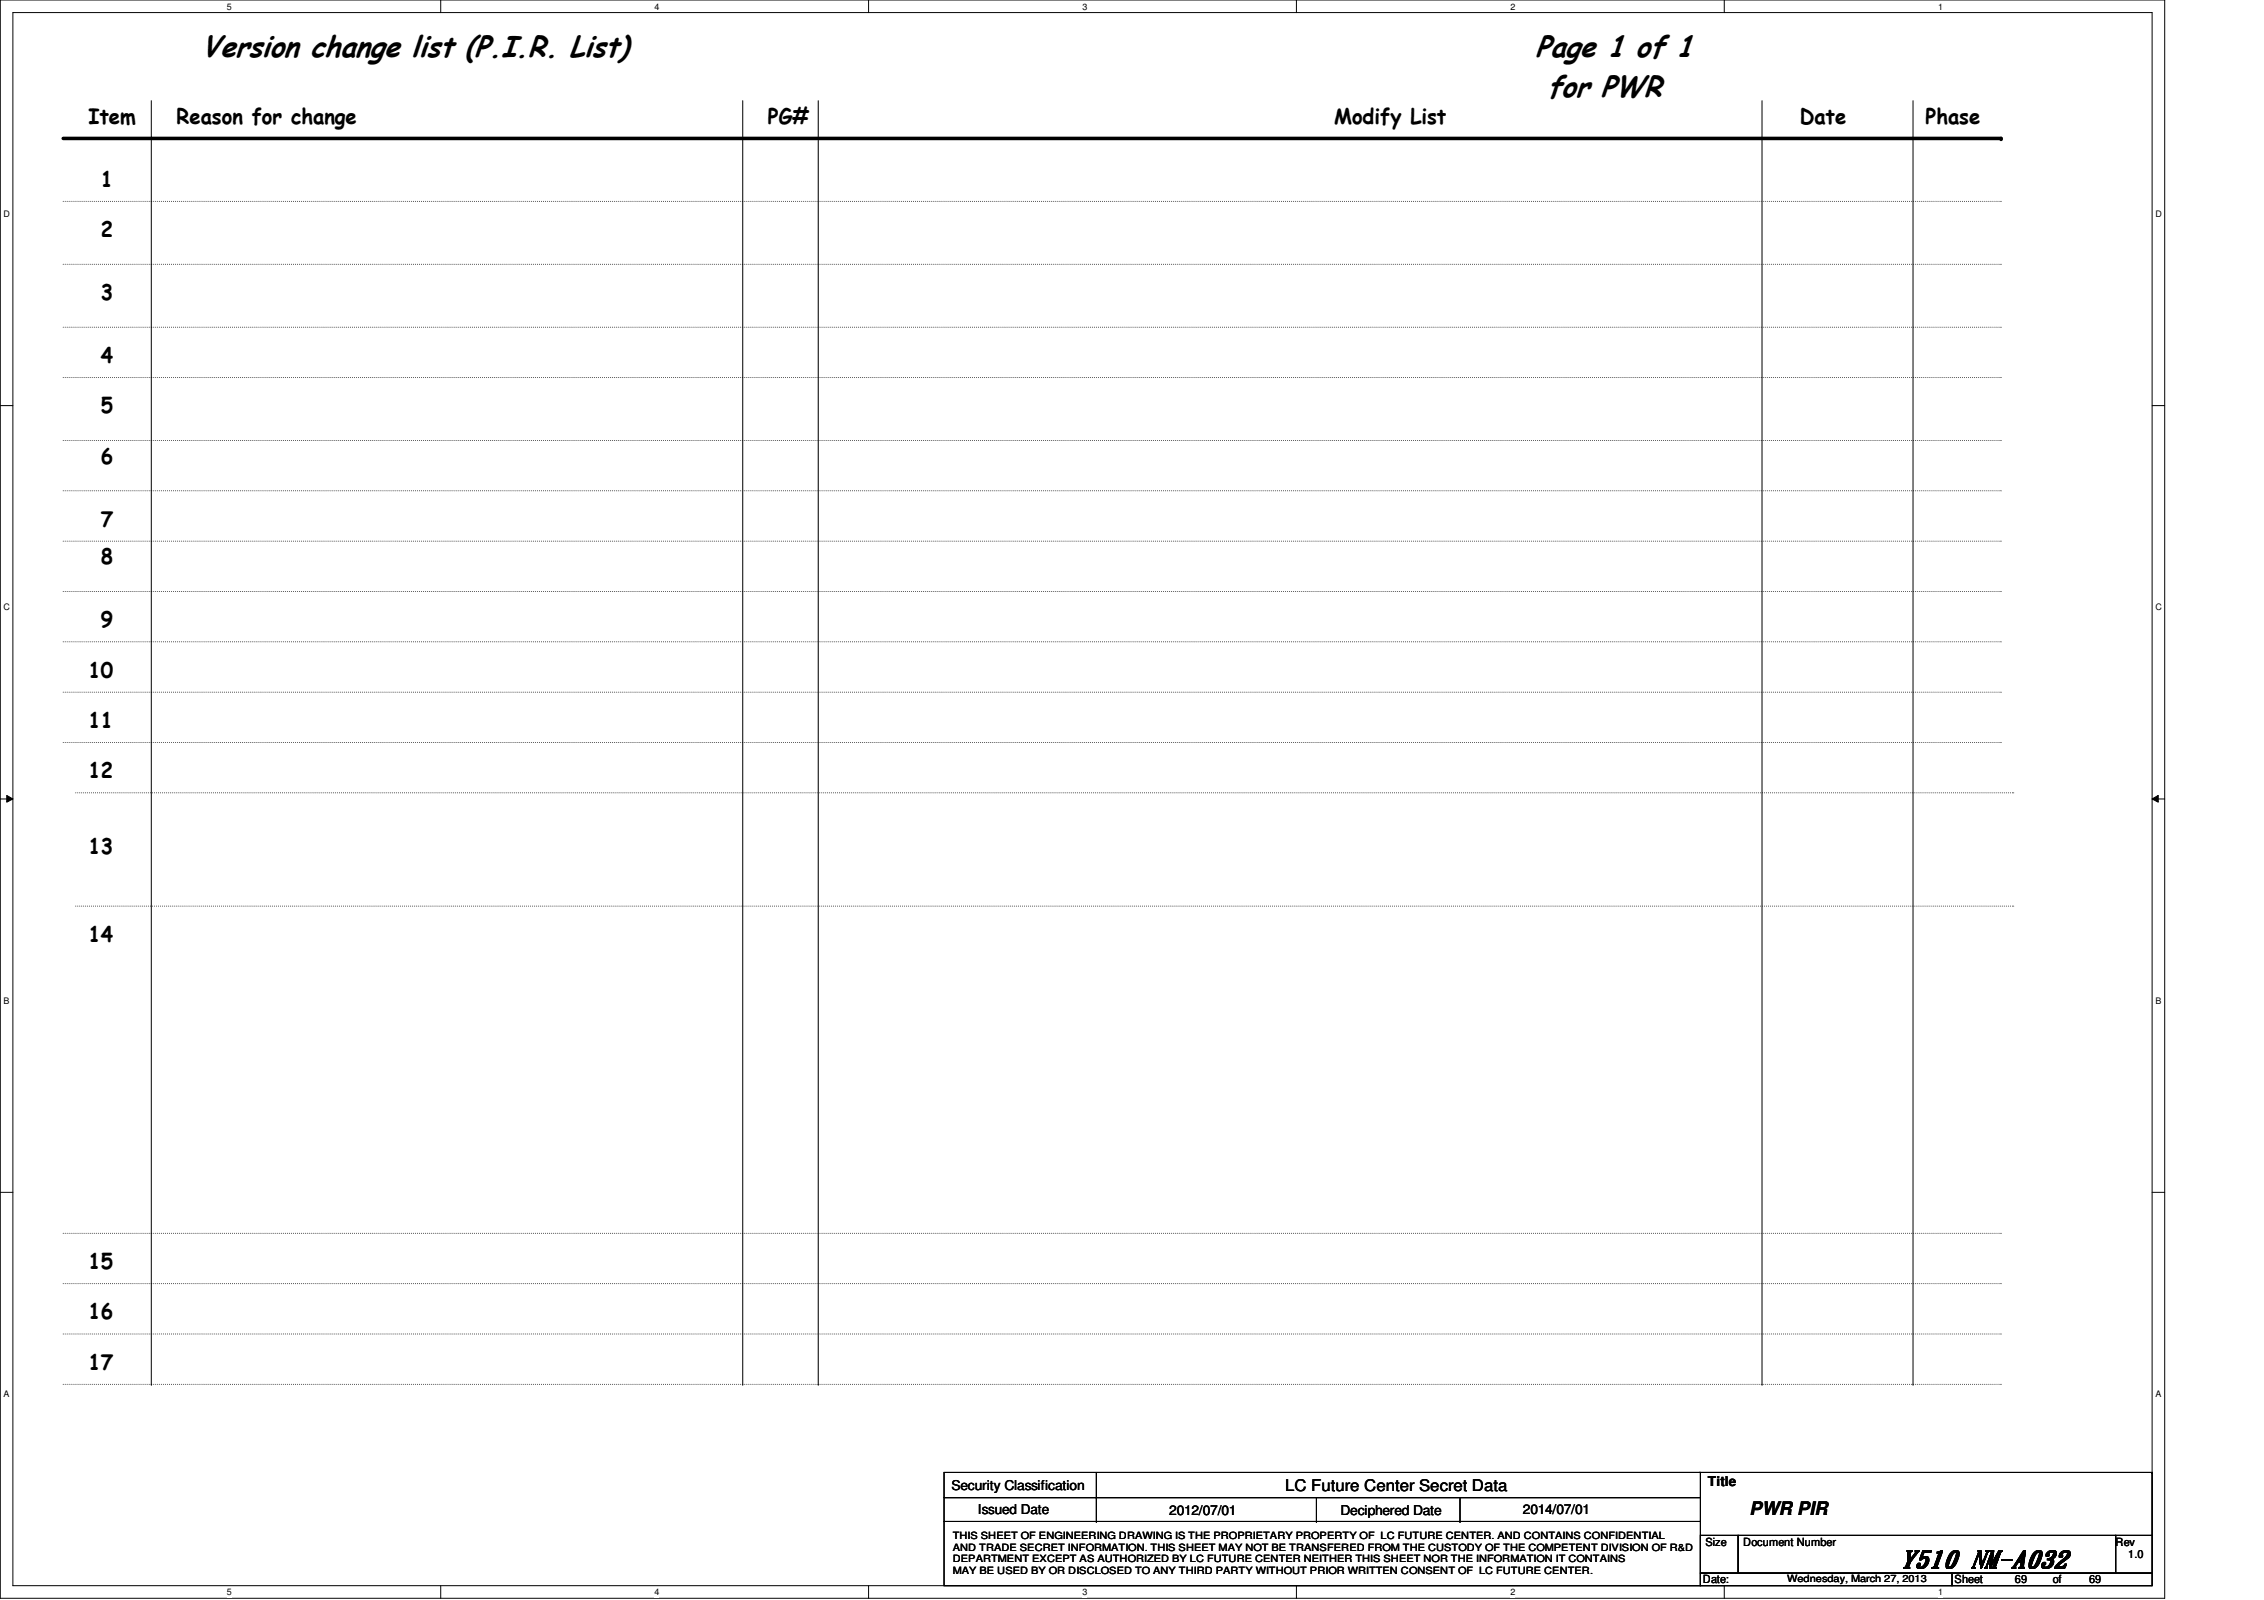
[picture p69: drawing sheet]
<svg xmlns="http://www.w3.org/2000/svg" width="297mm" height="210mm" viewBox="0 0 297 210" stroke-linecap="round" stroke-linejoin="round" font-family="sans-serif">
<defs><g id="words">
<g font-size="4">
<text x="26.5" y="7.5">Version change list (P.I.R. List)</text>
<text x="201.5" y="7.5">Page 1 of 1</text>
<text x="203" y="12.8">for PWR</text>
</g>
<text font-size="3.1" x="249.4" y="205.6">Y510 NM-A032</text>
<g font-size="2.8">
<text x="11.6" y="16.3">Item</text>
<text x="23.2" y="16.3">Reason for change</text>
<text x="100.7" y="16.3">PG#</text>
<text x="175" y="16.3">Modify List</text>
<text x="236.1" y="16.3">Date</text>
<text x="252.6" y="16.3">Phase</text>
<text x="13.2" y="24.5">1</text>
<text x="13.2" y="31.1">2</text>
<text x="13.2" y="39.4">3</text>
<text x="13.2" y="47.6">4</text>
<text x="13.2" y="54.2">5</text>
<text x="13.2" y="60.8">6</text>
<text x="13.2" y="69.1">7</text>
<text x="13.2" y="74">8</text>
<text x="13.2" y="82.3">9</text>
<text x="11.6" y="88.9">10</text>
<text x="11.6" y="95.5">11</text>
<text x="11.6" y="102.1">12</text>
<text x="11.6" y="112">13</text>
<text x="11.6" y="123.6">14</text>
<text x="11.6" y="166.5">15</text>
<text x="11.6" y="173.1">16</text>
<text x="11.6" y="179.7">17</text>
</g>
<text font-size="2.5" x="229.5" y="198.7">PWR PIR</text>
<text font-size="2.1" x="168.6" y="195.6">LC Future Center Secret Data</text>
<g font-size="1.8">
<text x="124.8" y="195.5">Security Classification</text>
<text x="224.1" y="195">Title</text>
<text x="128.3" y="198.6">Issued Date</text>
<text x="153.4" y="198.8">2012/07/01</text>
<text x="175.9" y="198.8">Deciphered Date</text>
<text x="199.8" y="198.6">2014/07/01</text>
</g>
<g font-size="1.5">
<text x="223.8" y="202.8">Size</text>
<text x="228.7" y="202.8">Document Number</text>
<text x="277.6" y="202.8">Rev</text>
<text x="223.4" y="207.7">Date:</text>
<text x="256.5" y="207.7">Sheet</text>
<text x="264.4" y="207.7">69</text>
<text x="269.3" y="207.7">of</text>
<text x="274.1" y="207.7">69</text>
<text x="279.2" y="204.4">1.0</text>
</g>
<g font-size="1.3">
<text x="125" y="201.9">THIS SHEET OF ENGINEERING DRAWING IS THE PROPRIETARY PROPERTY OF LC FUTURE CENTER. AND CONTAINS CONFIDENTIAL</text>
<text x="125" y="203.5">AND TRADE SECRET INFORMATION. THIS SHEET MAY NOT BE TRANSFERED FROM THE CUSTODY OF THE COMPETENT DIVISION OF R&amp;D</text>
<text x="125" y="205">DEPARTMENT EXCEPT AS AUTHORIZED BY LC FUTURE CENTER NEITHER THIS SHEET NOR THE INFORMATION IT CONTAINS</text>
<text x="125" y="206.5">MAY BE USED BY OR DISCLOSED TO ANY THIRD PARTY WITHOUT PRIOR WRITTEN CONSENT OF LC FUTURE CENTER.</text>
<text x="234.5" y="207.6">Wednesday, March 27, 2013</text>
</g>
<g font-size="1.2">
<text x="29.8" y="1.3">5</text>
<text x="85.9" y="1.3">4</text>
<text x="142" y="1.3">3</text>
<text x="198.2" y="1.3">2</text>
<text x="254.3" y="1.3">1</text>
<text x=".5" y="28.5">D</text>
<text x="282.8" y="28.5">D</text>
<text x=".5" y="80.1">C</text>
<text x="282.8" y="80.1">C</text>
<text x=".5" y="131.7">B</text>
<text x="282.8" y="131.7">B</text>
<text x=".5" y="183.3">A</text>
<text x="282.8" y="183.3">A</text>
<text x="29.8" y="209.3">5</text>
<text x="85.9" y="209.3">4</text>
<text x="142" y="209.3">3</text>
<text x="198.2" y="209.3">2</text>
<text x="254.3" y="209.3">1</text>
</g>
</g></defs>
<path d="M0 0h284v209.7h-284zM1.7 1.7h280.7v206.3h-280.7z" fill="none" stroke="#000" stroke-width=".13"/>
<g fill="#fff">
<path d="M29.8 .2h.5v1.3h-.5z"/>
<path d="M29.8 208.2h.5v1.3h-.5z"/>
</g>
<path d="M57.8 0v1.7M57.8 208v1.7" fill="none" stroke="#000" stroke-width=".13"/>
<g fill="#fff">
<path d="M85.9 .2h.6v1.3h-.6z"/>
<path d="M85.9 208.2h.6v1.3h-.6z"/>
</g>
<path d="M114 0v1.7M114 208v1.7" fill="none" stroke="#000" stroke-width=".13"/>
<g fill="#fff">
<path d="M142 .2h.6v1.3h-.6z"/>
<path d="M142 208.2h.6v1.3h-.6z"/>
</g>
<path d="M170.1 0v1.7M170.1 208v1.7" fill="none" stroke="#000" stroke-width=".13"/>
<g fill="#fff">
<path d="M198.2 .2h.6v1.3h-.6z"/>
<path d="M198.2 208.2h.6v1.3h-.6z"/>
</g>
<path d="M226.2 0v1.7M226.2 208v1.7" fill="none" stroke="#000" stroke-width=".13"/>
<g fill="#fff">
<path d="M254.3 .2h.6v1.3h-.6z"/>
<path d="M254.3 208.2h.6v1.3h-.6z"/>
<path d="M.5 27.4h.8v1.3h-.8z"/>
<path d="M282.8 27.4h.8v1.3h-.8z"/>
<path d="M.5 79h.8v1.3h-.8z"/>
<path d="M282.8 79h.8v1.3h-.8z"/>
</g>
<path d="M0 53.2h1.7M282.4 53.2h1.6" fill="none" stroke="#000" stroke-width=".13"/>
<g fill="#fff">
<path d="M.5 130.6h.7v1.3h-.7z"/>
<path d="M282.8 130.6h.7v1.3h-.7z"/>
</g>
<path d="M0 104.8h1.7M.9 104.4l.8 .4-.8 .4zM282.4 104.8l.8-.4v.8zM282.4 104.8h1.6" fill="none" stroke="#000" stroke-width=".13"/>
<path d="M.9 104.4l.8 .4-.8 .4zM282.4 104.8l.8-.4v.8z" fill="#000"/>
<g fill="#fff">
<path d="M.5 182.2h.7v1.3h-.7z"/>
<path d="M282.8 182.2h.7v1.3h-.7z"/>
</g>
<g fill="none" stroke="#000" stroke-width=".13">
<path d="M19.9 13.2v168.4M97.4 13.2v168.4M107.4 13.2v168.4M231.2 13.2v168.4M251 13.2v168.4M0 156.4h1.7M282.4 156.4h1.6M19.9 181.6h.1M97.4 181.6h.1M107.4 181.6h.1M123.9 193.2h99.2v3.3h-99.2zM123.9 196.5h99.2v3.1h-99.2z"/>
<path d="M123.9 199.6h99.2v8.4h-99.2zM143.8 196.5h.1M143.8 199.6h.1M143.8 193.2v6.4M172.7 199.6h.1M172.7 196.5v3.1M191.6 199.6h.1M191.6 196.5v3.1M222.9 193.2h59.5M231.2 181.6h.1M251 181.6h.1M282.4 193.2h.1"/>
<path d="M282.4 193.2v8.2M223.1 201.4h4.9v5h-4.9zM223.1 206.4h33v1.6h-33zM228 201.4h49.6v5h-49.6zM256.1 206.4h26.3v1.6h-26.3zM277.6 201.4h4.8v5h-4.8z"/>
</g>
<g fill="none" stroke="#000" stroke-width=".13" stroke-dasharray="0 .3">
<path d="M8.3 26.4h254.2M8.3 34.7h254.2M262.5 26.4h.1M262.5 34.7h.1M8.3 42.9h254.2M8.3 49.5h254.2M8.3 57.8h254.2M262.5 42.9h.1M262.5 49.5h.1M262.5 57.8h.1M8.3 64.4h254.2M8.3 71h254.2"/>
<path d="M8.3 77.6h254.2M262.5 64.4h.1M262.5 71h.1M262.5 77.6h.1M8.3 97.4h254.2M8.3 90.8h254.2M8.3 84.2h254.2M262.5 97.4h.1M262.5 90.8h.1M262.5 84.2h.1M9.9 104h254.3M9.9 118.9h254.3"/>
<path d="M264.2 104h.1M264.2 118.9h.1M8.3 161.8h254.2M8.3 168.4h254.2M8.3 175h254.2M262.5 161.8h.1M262.5 168.4h.1M262.5 175h.1M8.3 181.6h254.2M262.5 181.6h.1"/>
</g>
<path d="M8.3 18.2h254.2" fill="none" stroke="#000" stroke-width=".47"/>
<circle cx="262.5" cy="18.2" r=".23" fill="#000"/>
<use href="#words"/>
</svg>
